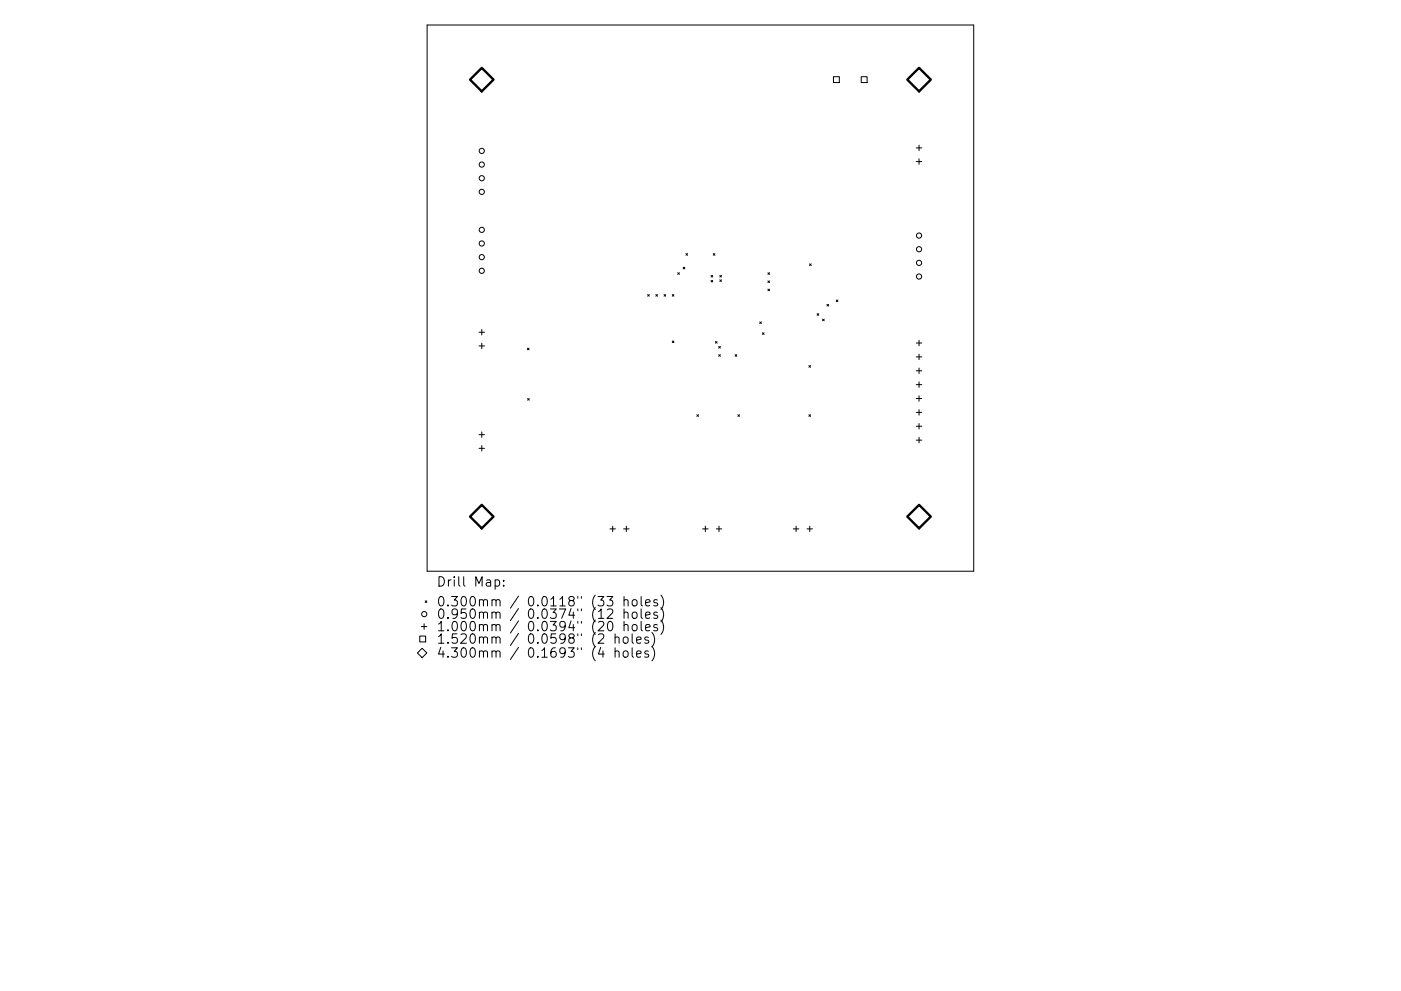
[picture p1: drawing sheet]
<svg xmlns="http://www.w3.org/2000/svg" width="297mm" height="210mm" viewBox="0 0 297 210" stroke-linecap="round" stroke-linejoin="round" font-family="sans-serif">
<defs><g id="words">
<g font-size="2.8">
<text x="92.5" y="125.1">Drill</text>
<text x="100.5" y="125.1">Map:</text>
<text x="92.5" y="129.3">0.300mm</text>
<text x="92.5" y="131.9">0.950mm</text>
<text x="111.9" y="129.3">0.0118&quot;</text>
<text x="111.9" y="131.9">0.0374&quot;</text>
<text x="125.7" y="129.3">(33</text>
<text x="125.7" y="131.9">(12</text>
<text x="132.5" y="129.3">holes)</text>
<text x="132.5" y="131.9">holes)</text>
<text x="92.5" y="134.5">1.000mm</text>
<text x="92.5" y="137.2">1.520mm</text>
<text x="111.9" y="134.5">0.0394&quot;</text>
<text x="111.9" y="137.2">0.0598&quot;</text>
<text x="125.7" y="134.5">(20</text>
<text x="125.7" y="137.2">(2</text>
<text x="130.6" y="137.2">holes)</text>
<text x="132.5" y="134.5">holes)</text>
<text x="92.5" y="140.1">4.300mm</text>
<text x="111.9" y="140.1">0.1693&quot;</text>
<text x="125.7" y="140.1">(4</text>
<text x="130.6" y="140.1">holes)</text>
</g>
</g></defs>
<g fill="none" stroke="#000" stroke-width=".21">
<path d="M90.6 5.3h115.8v115.9h-115.8zM176.7 16.3h1.3v1.2h-1.3zM182.6 16.3h1.2v1.2h-1.2zM194.3 31.4h1.1M194.3 34.3h1.1M194.9 30.8v1.2M194.9 33.7v1.2M143.7 57.9l.3 .3M144 57.9l-.3 .3M144.9 56.7l.3 .4M145.2 56.7l-.3 .4M145.4 53.8l.4 .4"/>
<path d="M145.8 53.8l-.4 .4M150.8 58.4l.3 .4M150.8 59.5l.3 .3M151.1 58.4l-.3 .4M151.1 59.5l-.3 .3M151.2 53.8l.4 .4M151.6 53.8l-.4 .4M152.6 58.4l.4 .4M152.6 59.4l.4 .3M153 58.4l-.4 .4M153 59.4l-.4 .3M162.8 57.9l.4 .3"/>
<path d="M162.8 59.6l.4 .3M163.2 57.9l-.4 .3M163.2 59.6l-.4 .3M171.6 56l.4 .3M172 56l-.4 .3M101.6 70.5h1.1M101.6 73.4h1.1M102.1 69.9v1.2M102.1 72.8v1.2M111.8 73.9l.4 .3M112.2 73.9l-.4 .3M137.3 62.5l.4 .3"/>
<path d="M137.7 62.5l-.4 .3M139.1 62.5l.3 .3M139.4 62.5l-.3 .3M140.8 62.5l.3 .3M141.1 62.5l-.3 .3M142.5 62.5l.4 .3M142.5 72.3l.4 .4M142.9 62.5l-.4 .3M142.9 72.3l-.4 .4M151.7 72.5l.3 .3M152 72.5l-.3 .3M152.4 73.5l.3 .4"/>
<path d="M152.4 75.2l.3 .4M152.7 73.5l-.3 .4M152.7 75.2l-.3 .4M155.9 75.2l.3 .4M156.2 75.2l-.3 .4M161.1 68.3l.3 .3M161.4 68.3l-.3 .3M161.7 70.6l.3 .4M162 70.6l-.3 .4M162.8 61.3l.4 .4M163.2 61.3l-.4 .4M171.5 77.6l.4 .3"/>
<path d="M171.9 77.6l-.4 .3M173.2 66.6l.4 .3M173.6 66.6l-.4 .3M174.4 67.7l.3 .4M174.7 67.7l-.3 .4M175.3 64.6l.4 .3M175.7 64.6l-.4 .3M177.3 63.7l.3 .3M177.6 63.7l-.3 .3M194.3 72.8h1.1M194.3 75.7h1.1M194.3 78.7h1.1"/>
<path d="M194.9 72.2v1.2M194.9 75.1v1.2M194.9 78.1v1.1M101.6 92.2h1.1M101.6 95.1h1.1M102.1 91.6v1.2M102.1 94.5v1.2M111.9 84.6l.3 .3M112.2 84.6l-.3 .3M147.7 88l.4 .3M148.1 88l-.4 .3M156.4 88l.4 .3"/>
<path d="M156.8 88l-.4 .3M171.5 88l.4 .3M171.9 88l-.4 .3M194.3 81.6h1.1M194.3 84.6h1.1M194.3 87.5h1.1M194.3 90.4h1.1M194.3 93.4h1.1M194.9 81v1.2M194.9 84v1.1M194.9 86.9v1.2M194.9 89.9v1.1"/>
<path d="M194.9 92.8v1.2M129.3 112.2h1.2M129.9 111.6v1.2M132.2 112.2h1.2M132.8 111.6v1.2M149 112.2h1.1M149.5 111.6v1.2M151.9 112.2h1.1M152.4 111.6v1.2M168.2 112.2h1.2M168.8 111.6v1.2M171.1 112.2h1.2"/>
<path d="M171.7 111.6v1.2M88.5 138.5l1-1 1 1-1 1zM89 134.9h1.2v1.3h-1.2zM89.3 132.9h1.2M89.9 132.4v1.1M90.2 127.5l.3 .3M90.5 127.5l-.3 .3M98.3 122.4v1.7l.3 .3M104.3 127.4l.3-.2 .5 .1 .1 1.3M104.3 130.1a.5 .5 0 0 1 .9 0v1.1M104.3 132.7a.5 .5 0 0 1 .9 .1v1M104.3 135.3a.5 .5 0 0 1 .9 .1v1.1"/>
<path d="M104.3 138.3a.5 .5 0 0 1 .9 .1v1M105.2 127.5l.3-.3 .4 .1 .1 1.3M105.2 130.1l.3-.2 .4 .1 .1 1.2M105.2 132.8l.3-.3 .4 .1 .1 1.2M105.2 135.4l.3-.3 .4 .1 .1 1.3M105.2 138.4l.3-.3 .4 .1 .1 1.2M109.9 126.5l-1.7 2.5M109.9 129.1l-1.7 2.6M109.9 131.7l-1.7 2.6M109.9 134.4l-1.7 2.6M109.9 137.3l-1.7 2.6M122.5 126.6v.3"/>
<path d="M122.5 129.2v.4M122.5 131.8v.4M122.5 134.5v.4M122.5 137.4v.4M123.3 126.6v.3M123.3 129.2v.4M123.3 131.8v.4M123.3 134.5v.4M123.3 137.4v.4"/>
<circle cx="102.1" cy="34.9" r=".55"/>
<circle cx="102.1" cy="32" r=".55"/>
<circle cx="102.1" cy="37.8" r=".55"/>
<circle cx="102.1" cy="48.8" r=".55"/>
<circle cx="102.1" cy="54.6" r=".55"/>
<circle cx="102.1" cy="51.7" r=".55"/>
<circle cx="102.1" cy="40.7" r=".55"/>
<circle cx="102.1" cy="57.5" r=".55"/>
<circle cx="194.9" cy="58.7" r=".55"/>
<circle cx="194.9" cy="52.9" r=".55"/>
<circle cx="194.9" cy="50" r=".55"/>
<circle cx="194.9" cy="55.8" r=".55"/>
<circle cx="89.9" cy="130.3" r=".55"/>
</g>
<path d="M99.7 16.9l2.4-2.5 2.5 2.5-2.5 2.5zM194.9 14.4l2.4 2.5-2.4 2.5-2.5-2.5zM99.7 109.6l2.4-2.5 2.5 2.5-2.5 2.5zM194.9 107.1l2.4 2.5-2.4 2.5-2.5-2.5z" fill="none" stroke="#000" stroke-width=".5"/>
<use href="#words"/>
</svg>
